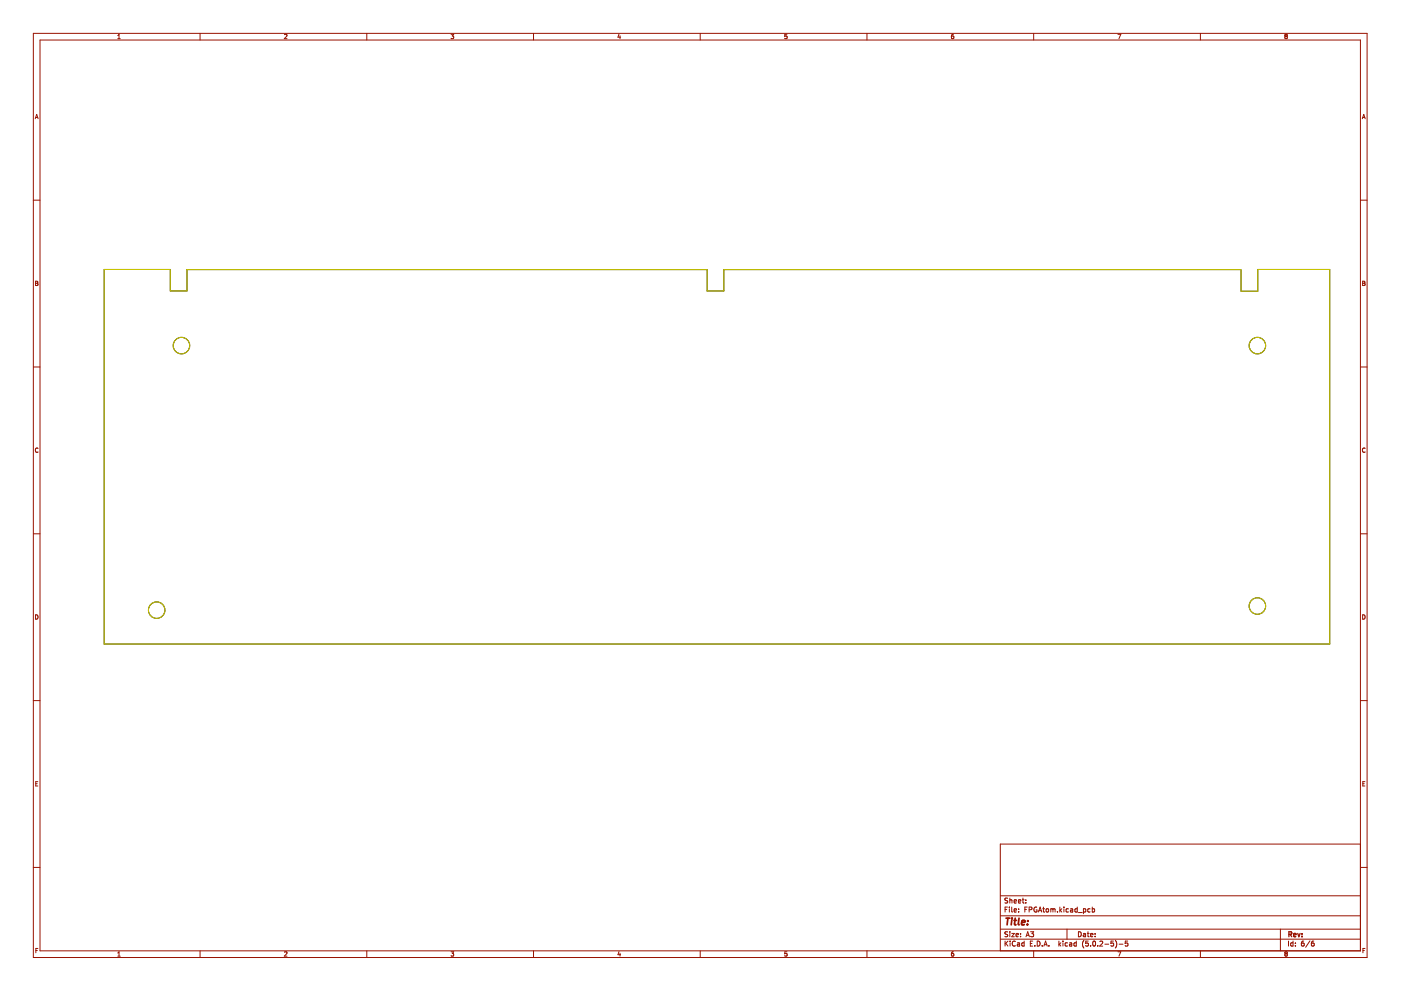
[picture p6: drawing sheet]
<svg xmlns="http://www.w3.org/2000/svg" width="420mm" height="297mm" viewBox="0 0 420 297" stroke-linecap="round" stroke-linejoin="round" font-family="sans-serif">
<g fill="none" stroke="#981200" stroke-width=".3">
<path d="M10 10h400v277h-400zM12 12h396v273h-396zM35.3 11.6h.8M35.3 10.7l.4-.4v1.3M60 10v2M85.3 10.4l.5-.1 .3 .4-.8 .9h.8M110 10v2M135.3 10.3h.8l-.5 .5 .4 .1v.6h-.7M160 10v2M185.6 10.2l-.3 1h.8M185.9 10.7v.9M210 10v2"/>
<path d="M236 10.3h-.6l-.1 .6 .6-.1 .1 .7h-.7M260 10v2M285.3 10.8h.6l.1 .7h-.6zM285.4 10.9l-.1 .1M285.9 10.3l-.3 .1-.3 .4M310 10v2M335.3 10.3h.8l-.5 1.3M360 10v2M385.3 10.5l.3-.2 .5 .2M385.3 10.6l.3 .2M385.3 10.5v.1M385.6 10.8l-.3 .3 .3 .5 .5-.3-.3-.5"/>
<path d="M385.6 10.8h.2M386.1 10.5v.1M386.1 10.6l-.3 .2M10.6 35.6l.4-1.3 .4 1.3M10.7 35.2h.6M408.6 35.6l.4-1.3 .4 1.3M408.7 35.2h.6M10 60h2M408 60h2M10.7 84.3l.6 .2-.2 .4 .3 .4-.2 .3h-.5zM10.7 84.9h.4M408.6 84.3l.7 .2-.2 .4 .3 .4-.3 .3h-.5z"/>
<path d="M408.6 84.9h.5M10 110h2M408 110h2M11.4 134.4a.58 .58 0 0 0-.8 .5 .58 .58 0 0 0 .8 .6M409.4 134.4a.58 .58 0 0 0-.8 .5 .58 .58 0 0 0 .8 .6M10 160h2M408 160h2M10.7 184.3a.66 .66 0 0 1 .7 .6 .66 .66 0 0 1-.7 .7zM408.6 184.3a.66 .66 0 0 1 .8 .6 .66 .66 0 0 1-.8 .7zM10 210h2M408 210h2M10.7 234.9h.5"/>
<path d="M11.3 234.3h-.6v1.3h.6M408.7 234.9h.4M409.3 234.3h-.6v1.3h.6M408 253h-108v32M10 260h2M300 278.5h108M300 274.5h108M300 268.5h108M301.4 272.6h.5M302.1 271.9h-.7v1.5M302.2 279.4h-.8a.63 .63 0 0 0 .7 .8v.5h-.8M302.2 269.3h-.8a.63 .63 0 0 0 .7 .8v.5h-.8"/>
<path d="M302.7 271.9v.1M302.7 272.4v1M302.8 269.2v1.5M302.8 279.3v.1M302.8 279.8v1M302.8 269.8h.6l.1 .9M303.4 279.8h.8l-.8 1h.8M303.4 271.9v1.3l.2 .2M304.1 272.9l.7-.2v-.2l-.5-.1-.2 .2 .1 .7h.6M304.1 270.2l.7-.2v-.2l-.5-.1-.2 .2 .1 .7h.6M305.4 270.2l.7-.2v-.2l-.5-.1-.2 .2 .1 .7h.6M305.5 273.2v.2"/>
<path d="M305.5 272.5v.1M306.1 279.9v.1M306.6 269.7h.5M306.8 269.2v1.3l.3 .2M307.3 272.6h.5M307.6 270.5v.2M307.6 269.8v.1M308.1 271.9h-.8v1.5M308.6 272.7l.7-.1 .1-.6-.8-.1v1.5M309.1 279.3h.9l-.5 .6 .4 .1v.6h-.8M310.9 272a.68 .68 0 0 0-.8 .6 .68 .68 0 0 0 .9 .6v-.5h-.3M311.4 273.4l.5-1.5 .5 1.5"/>
<path d="M311.6 273h.7M312.7 272.4h.6M312.9 271.9v1.3l.4 .2M313.8 272.5h.6l-.1 .8-.5-.1zM315.1 272.5l.5-.1 .2 .2M315.1 272.4v1M315.8 272.6l.2-.2 .3 .1 .1 .9M315.8 272.6v.8M317.1 273.2v.2M317.8 271.9v1.5M318 272.8l.4 .6M318.4 272.4l-.6 .6"/>
<path d="M319.1 271.9v.1M319.1 272.4v1M320 278.5v3M320.4 272.5l-.4-.1-.3 .3 .1 .6h.6M321.1 272.5h.5l.1 .9M321.7 272.7l-.7 .3 .2 .4 .5-.1M323.1 272.5l-.5-.1-.3 .3 .2 .6h.6M323.1 271.9v1.5M323.4 279.3a.76 .76 0 0 1 .9 .7 .76 .76 0 0 1-.9 .8zM323.4 273.5h1.2M324.9 279.9h.6l.1 .9M324.9 272.5l.4-.1 .3 .3-.1 .6h-.6"/>
<path d="M324.9 272.4v1.5M326.1 279.8h.5M326.3 279.3v1.3l.3 .2M326.9 272.5l-.4-.1-.3 .3 .1 .6h.6M327.6 272.5l.4-.1 .3 .3-.2 .6h-.5M327.6 271.9v1.5M328.4 279.9v.1M384 278.5v6.5M408 260h2M10.8 284.9h.4M11.4 284.3h-.6v1.3M35.3 285.7l.4-.4v1.3"/>
<path d="M35.3 286.6h.8M60 285v2M85.3 285.4l.5-.1 .3 .4-.8 .9h.8M110 285v2M135.3 285.3h.8l-.5 .5 .4 .1v.6h-.7M160 285v2M185.6 285.2l-.3 1h.8M185.9 285.7v.9M210 285v2M236 285.3h-.6l-.1 .6 .6-.1 .1 .7h-.7M260 285v2M285.3 285.8h.6l.1 .7h-.6z"/>
<path d="M285.4 285.9l-.1 .1M285.9 285.3l-.3 .1-.3 .4M300 281.5h108M301.4 282.1v1.5M301.6 282.7l.7 .9M302.3 282.1l-.9 .8M302.9 282.1v.1M302.9 282.6v1M304.5 282.2a.67 .67 0 0 0-.9 .6 .67 .67 0 0 0 .9 .6M304.7 280.3l.7-.2-.1-.2-.4-.1-.2 .2 .1 .7h.5M305.1 282.7h.6l.1 .9M305.8 282.9l-.7 .3 .2 .4 .5-.1"/>
<path d="M306.1 280.6v.2M307.1 282.7l-.4-.1-.3 .3 .2 .6h.5M307.1 282.1v1.5M307.7 280.8l.5-1.5 .5 1.5M307.8 280.4h.8M309 282.8h.5M309.7 282.1h-.7v1.5h.7M310 285v2M310.3 283.4v.2M311.1 282.1a.76 .76 0 0 1 .8 .7 .76 .76 0 0 1-.8 .8zM312.6 283.4v.2M313.1 283.6l.5-1.5 .5 1.5"/>
<path d="M313.2 283.2h.7M314.6 283.4v.2M317.6 282.1v1.5M317.7 283l.4 .6M318.1 282.6l-.5 .6M318.8 282.1v.1M318.8 282.6v1M320.1 282.7l-.4-.1-.3 .3 .2 .6h.5M320.8 282.7h.5l.1 .9M321.4 282.9l-.7 .3 .2 .4 .5-.1M322.8 282.7l-.5-.1-.2 .3 .1 .6h.6M322.8 282.1v1.5"/>
<path d="M325.1 281.9a1.72 1.72 0 0 0 0 2.3M325.6 280.1l-.8 .3 .3 .4 .5-.1M326.3 282.1h-.7v.7l.7-.1v.7h-.7M327.1 280.3l.7-.2-.1-.2-.4-.1-.2 .2v.7h.6M327.1 283.4v.2M327.8 282.2l.3-.1a.73 .73 0 0 1 .5 .8 .73 .73 0 0 1-.7 .6l-.2-.5zM328.4 280.6v.2M329.2 283.4v.2M329.8 282.2l.6-.1 .3 .4-.9 1.1h.9M331.3 283h1.2M333.9 282.1h-.7l-.1 .7 .7-.1 .1 .7h-.8M334.5 281.9a1.72 1.72 0 0 1 0 2.3"/>
<path d="M335.3 285.3h.8l-.5 1.3M335.6 283h1.2M338.2 282.1h-.7l-.1 .7 .7-.1 .1 .7h-.8M360 285v2M385.6 285.8l-.3-.2 .3-.3 .5 .2-.3 .3M385.6 285.8l-.3 .3 .3 .5 .5-.3-.3-.5M385.6 285.8h.2M386.4 282.1v1.5M387.8 282.7l-.5-.1-.2 .3 .1 .6h.6M387.8 282.1v1.5M388.5 283.4v.2M388.5 282.7v.1"/>
<path d="M391 282.1l-.7 .3v.9l.3 .3 .5-.2-.1-.7h-.4l-.3 .2M392.8 282l-1.2 1.9M394 282.1l-.7 .3v.9l.3 .3 .5-.2-.1-.7h-.4l-.3 .2M408.7 284.9h.5M409.4 284.3h-.7v1.3"/>
</g>
<path d="M389.2 279.8l.3 1 .4-1M390.5 279.9v.1M386.5 280.1l.8-.1v-.6l-.8-.1v1.5M386.9 280.1l.5 .7M388 280.3l.7-.2-.1-.2-.4-.1-.2 .2v.7h.6M390.5 280.6v.2" fill="none" stroke="#981200" stroke-width=".39"/>
<path d="M301.7 275.2h1.1M302.3 275.2l-.3 2M303.4 275.9l-.1 1.3M303.5 275.2v.2M304.1 275.9h.8M304.5 275.2l-.3 1.7 .5 .3M305.6 275.2l-.2 1.7 .2 .3M306.4 276.5l1-.2-.1-.3h-.7l-.3 .9 .3 .3 .6-.1M308.1 277v.2M308.3 276l-.1 .2" fill="none" stroke="#981200" stroke-width=".52"/>
<g fill="none" stroke="#000" stroke-width=".3">
<path d="M51.1 80.8h-19.9v112.2h367.6v-112.2h-21.6M56 80.8h156.1M56.1 80.8v6.4h-5v-6.3M217.1 80.8v6.4h-5v-6.3M217.1 80.8h155.1M377.2 80.9v6.4h-5v-6.3"/>
<circle cx="54.4" cy="103.6" r="2.47"/>
<circle cx="377.1" cy="103.6" r="2.47"/>
<circle cx="47" cy="182.9" r="2.47"/>
<circle cx="377.1" cy="181.7" r="2.47"/>
</g>
<g fill="none" stroke="#cdca00" stroke-width=".3">
<path d="M51.1 80.8h-19.9v112.2h367.6v-112.2h-21.6M56 80.8h156.1M56.1 80.8v6.4h-5v-6.3M217.1 80.8v6.4h-5v-6.3M217.1 80.8h155.1M377.2 80.9v6.4h-5v-6.3"/>
<circle cx="54.4" cy="103.6" r="2.47"/>
<circle cx="377.1" cy="103.6" r="2.47"/>
<circle cx="47" cy="182.9" r="2.47"/>
<circle cx="377.1" cy="181.7" r="2.47"/>
</g>
</svg>
